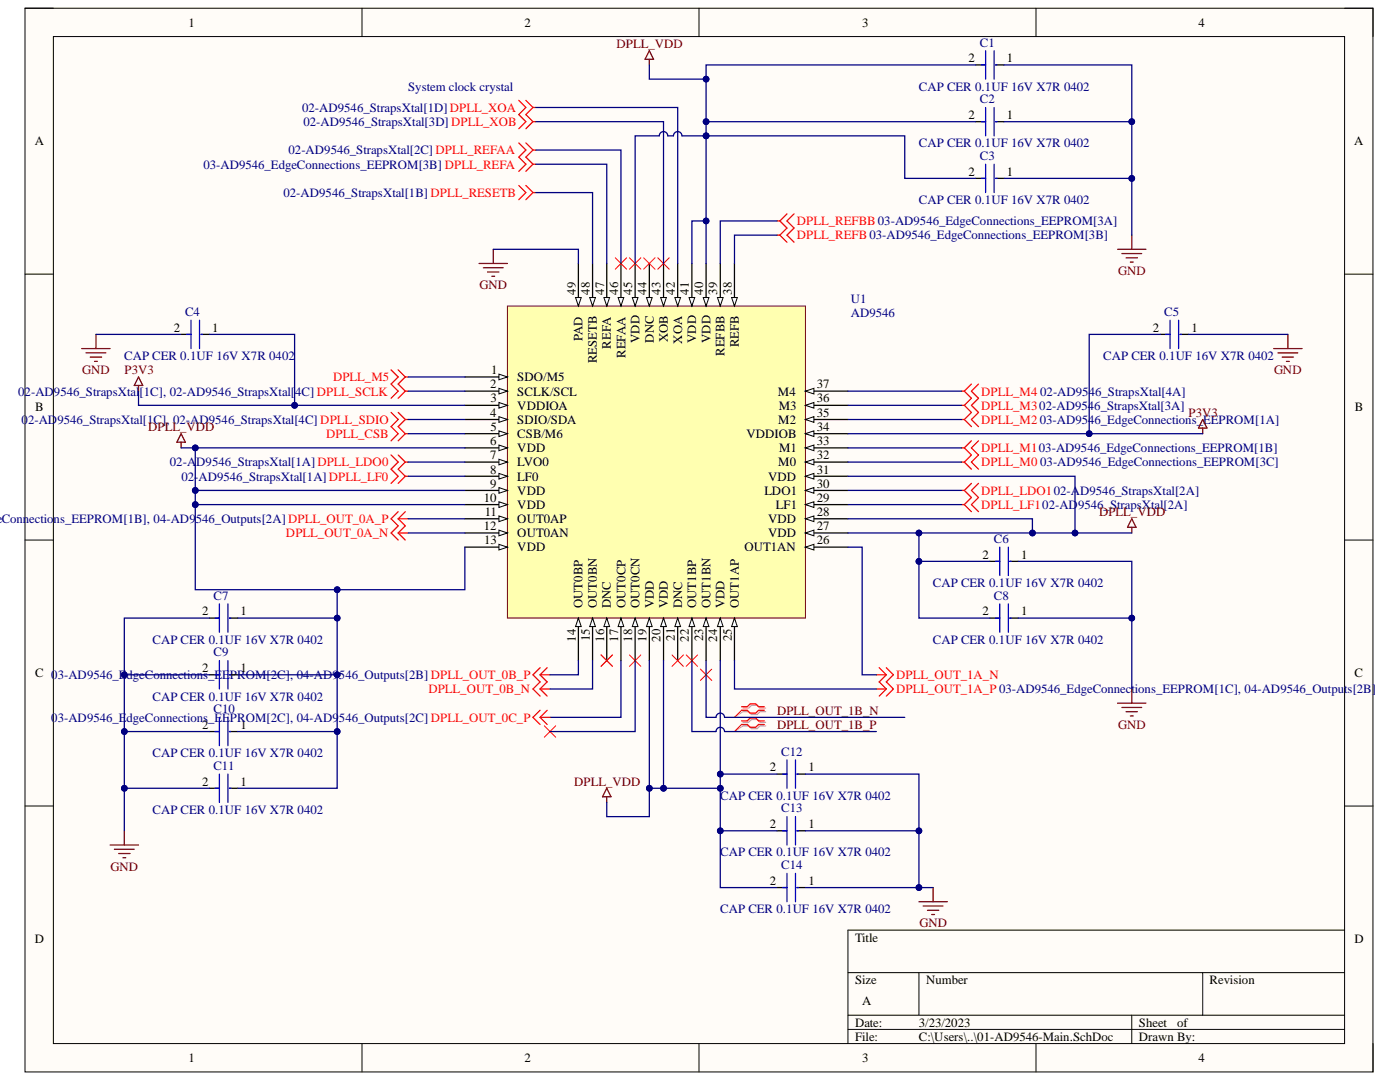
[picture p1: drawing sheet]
<svg xmlns="http://www.w3.org/2000/svg" width="279mm" height="216mm" viewBox="0 0 279 216" stroke-linecap="round" stroke-linejoin="round" font-family="sans-serif">
<defs><g id="words">
<g font-size="2.5">
<text x="37.6" y="5.3">1</text>
<text x="104.7" y="5.3">2</text>
<text x="172.1" y="5.3">3</text>
<text x="239.2" y="5.3">4</text>
<text x="193.3" y="12.4">2</text>
<text x="200.9" y="12.4">1</text>
<text x="193.3" y="23.8">2</text>
<text x="200.9" y="23.8">1</text>
<text x="6.9" y="29">A</text>
<text x="270.2" y="29">A</text>
<text x="193.3" y="35.1">2</text>
<text x="200.9" y="35.1">1</text>
<text x="114.9" y="58.8" transform="rotate(-90 114.9 58.8)">49</text>
<text x="117.7" y="58.8" transform="rotate(-90 117.7 58.8)">48</text>
<text x="120.6" y="58.8" transform="rotate(-90 120.6 58.8)">47</text>
<text x="123.4" y="58.8" transform="rotate(-90 123.4 58.8)">46</text>
<text x="126.2" y="58.8" transform="rotate(-90 126.2 58.8)">45</text>
<text x="129" y="58.8" transform="rotate(-90 129 58.8)">44</text>
<text x="131.8" y="58.8" transform="rotate(-90 131.8 58.8)">43</text>
<text x="134.7" y="58.8" transform="rotate(-90 134.7 58.8)">42</text>
<text x="137.5" y="58.8" transform="rotate(-90 137.5 58.8)">41</text>
<text x="140.4" y="58.8" transform="rotate(-90 140.4 58.8)">40</text>
<text x="143.2" y="58.8" transform="rotate(-90 143.2 58.8)">39</text>
<text x="146" y="58.8" transform="rotate(-90 146 58.8)">38</text>
<text x="34.7" y="66.2">2</text>
<text x="42.4" y="66.2">1</text>
<text x="116.3" y="68" transform="rotate(-90 116.3 68)">PAD</text>
<text x="121.9" y="69.6" transform="rotate(-90 121.9 69.6)">REFA</text>
<text x="124.8" y="71.4" transform="rotate(-90 124.8 71.4)">REFAA</text>
<text x="127.6" y="68.5" transform="rotate(-90 127.6 68.5)">VDD</text>
<text x="130.5" y="68.4" transform="rotate(-90 130.5 68.4)">DNC</text>
<text x="133.3" y="68.3" transform="rotate(-90 133.3 68.3)">XOB</text>
<text x="136.1" y="68.5" transform="rotate(-90 136.1 68.5)">XOA</text>
<text x="138.9" y="68.5" transform="rotate(-90 138.9 68.5)">VDD</text>
<text x="141.8" y="68.5" transform="rotate(-90 141.8 68.5)">VDD</text>
<text x="144.6" y="71" transform="rotate(-90 144.6 71)">REFBB</text>
<text x="147.5" y="69.3" transform="rotate(-90 147.5 69.3)">REFB</text>
<text x="230.1" y="66.2">2</text>
<text x="237.8" y="66.2">1</text>
<text x="97.8" y="77.5">2</text>
<text x="98" y="74.6">1</text>
<text x="103.2" y="76.1">SDO/M5</text>
<text x="119.1" y="72.4" transform="rotate(-90 119.1 72.4)">RESETB</text>
<text x="163" y="77.5">37</text>
<text x="7" y="82.1">B</text>
<text x="97.8" y="83.2">4</text>
<text x="97.9" y="80.3">3</text>
<text x="103.2" y="78.9">SCLK/SCL</text>
<text x="103.2" y="81.7">VDDIOA</text>
<text x="155.2" y="78.9">M4</text>
<text x="155.4" y="81.7">M3</text>
<text x="163" y="83.2">35</text>
<text x="163" y="80.3">36</text>
<text x="270.4" y="82.1">B</text>
<text x="97.8" y="88.8">6</text>
<text x="97.9" y="86">5</text>
<text x="103.2" y="84.6">SDIO/SDA</text>
<text x="103.2" y="87.4">CSB/M6</text>
<text x="149" y="87.4">VDDIOB</text>
<text x="155.3" y="84.6">M2</text>
<text x="163" y="88.8">33</text>
<text x="163" y="86">34</text>
<text x="97.8" y="91.6">7</text>
<text x="97.8" y="94.5">8</text>
<text x="103.2" y="90.3">VDD</text>
<text x="103.2" y="93">LVO0</text>
<text x="103.2" y="95.9">LF0</text>
<text x="153.3" y="95.9">VDD</text>
<text x="155.3" y="93">M0</text>
<text x="155.5" y="90.3">M1</text>
<text x="163" y="94.5">31</text>
<text x="163" y="91.6">32</text>
<text x="96.6" y="100.1">10</text>
<text x="97.8" y="97.3">9</text>
<text x="103.2" y="98.7">VDD</text>
<text x="103.2" y="101.6">VDD</text>
<text x="152.5" y="98.7">LDO1</text>
<text x="154.8" y="101.6">LF1</text>
<text x="163" y="100.1">29</text>
<text x="163" y="97.3">30</text>
<text x="96.6" y="105.8">12</text>
<text x="96.7" y="102.9">11</text>
<text x="103.2" y="104.4">OUT0AP</text>
<text x="103.2" y="107.2">OUT0AN</text>
<text x="153.3" y="107.2">VDD</text>
<text x="153.3" y="104.4">VDD</text>
<text x="163" y="105.8">27</text>
<text x="163" y="102.9">28</text>
<text x="96.6" y="108.6">13</text>
<text x="103.2" y="110">VDD</text>
<text x="148.6" y="110">OUT1AN</text>
<text x="163" y="108.6">26</text>
<text x="196.1" y="111.5">2</text>
<text x="203.8" y="111.5">1</text>
<text x="40.3" y="122.8">2</text>
<text x="48" y="122.8">1</text>
<text x="116.3" y="121.4" transform="rotate(-90 116.3 121.4)">OUT0BP</text>
<text x="119.1" y="121.4" transform="rotate(-90 119.1 121.4)">OUT0BN</text>
<text x="121.9" y="121.4" transform="rotate(-90 121.9 121.4)">DNC</text>
<text x="124.8" y="121.4" transform="rotate(-90 124.8 121.4)">OUT0CP</text>
<text x="127.6" y="121.4" transform="rotate(-90 127.6 121.4)">OUT0CN</text>
<text x="130.5" y="121.4" transform="rotate(-90 130.5 121.4)">VDD</text>
<text x="133.3" y="121.4" transform="rotate(-90 133.3 121.4)">VDD</text>
<text x="136.1" y="121.4" transform="rotate(-90 136.1 121.4)">DNC</text>
<text x="138.9" y="121.4" transform="rotate(-90 138.9 121.4)">OUT1BP</text>
<text x="141.8" y="121.4" transform="rotate(-90 141.8 121.4)">OUT1BN</text>
<text x="144.6" y="121.4" transform="rotate(-90 144.6 121.4)">VDD</text>
<text x="147.5" y="121.4" transform="rotate(-90 147.5 121.4)">OUT1AP</text>
<text x="196.1" y="122.8">2</text>
<text x="203.8" y="122.8">1</text>
<text x="114.9" y="128" transform="rotate(-90 114.9 128)">14</text>
<text x="117.7" y="128" transform="rotate(-90 117.7 128)">15</text>
<text x="120.6" y="128" transform="rotate(-90 120.6 128)">16</text>
<text x="123.4" y="128" transform="rotate(-90 123.4 128)">17</text>
<text x="126.2" y="128" transform="rotate(-90 126.2 128)">18</text>
<text x="129" y="128" transform="rotate(-90 129 128)">19</text>
<text x="131.8" y="128" transform="rotate(-90 131.8 128)">20</text>
<text x="134.7" y="127.9" transform="rotate(-90 134.7 127.9)">21</text>
<text x="137.5" y="128" transform="rotate(-90 137.5 128)">22</text>
<text x="140.4" y="128" transform="rotate(-90 140.4 128)">23</text>
<text x="143.2" y="128" transform="rotate(-90 143.2 128)">24</text>
<text x="146" y="128" transform="rotate(-90 146 128)">25</text>
<text x="7" y="135.1">C 03-AD9546_E</text>
<text x="40.3" y="134.1">2</text>
<text x="48" y="134.1">1</text>
<text x="270.3" y="135.1">C</text>
<text x="40.3" y="145.4">2</text>
<text x="48" y="145.4">1</text>
<text x="153.6" y="153.9">2</text>
<text x="161.3" y="153.9">1</text>
<text x="40.3" y="156.8">2</text>
<text x="48" y="156.8">1</text>
<text x="153.6" y="165.2">2</text>
<text x="161.3" y="165.2">1</text>
<text x="153.6" y="176.5">2</text>
<text x="161.3" y="176.5">1</text>
<text x="6.9" y="188.2">D</text>
<text x="170.6" y="187.9">Title</text>
<text x="270.3" y="188.2">D</text>
<text x="170.6" y="196.3">Size</text>
<text x="184.8" y="196.3">Number</text>
<text x="241.4" y="196.3">Revision</text>
<text x="172.1" y="200.6">A</text>
<text x="170.6" y="204.9">Date:</text>
<text x="170.6" y="207.6">File:</text>
<text x="183.4" y="204.9">3/23/2023</text>
<text x="183.4" y="207.6">C:\Users\..\01-AD9546-Main.SchDoc</text>
<text x="227.3" y="204.9">Sheet</text>
<text x="227.3" y="207.6">Drawn By:</text>
<text x="234.9" y="204.9">of</text>
<text x="37.6" y="212">1</text>
<text x="104.7" y="212">2</text>
<text x="172.1" y="212">3</text>
<text x="239.2" y="212">4</text>
</g>
<g font-size="2.5" fill="#800000">
<text x="123" y="9.6">DPLL_VDD</text>
<text x="95.7" y="57.6">GND</text>
<text x="223.1" y="54.9">GND</text>
<text x="16.4" y="74.6">GND</text>
<text x="24.9" y="74.6">P3V3</text>
<text x="254.3" y="74.6">GND</text>
<text x="237.2" y="83.2">P3V3</text>
<text x="29.6" y="86">DPLL_VDD</text>
<text x="219.3" y="102.9">DPLL_VDD</text>
<text x="155.1" y="142.6">DPLL_OUT_1B_N</text>
<text x="155.1" y="145.4">DPLL_OUT_1B_P</text>
<text x="223.1" y="145.4">GND</text>
<text x="114.6" y="156.8">DPLL_VDD</text>
<text x="22.1" y="173.8">GND</text>
<text x="183.5" y="185">GND</text>
</g>
<g font-size="2.5" fill="#000080">
<text x="195.6" y="9.3">C1</text>
<text x="60.3" y="22.3">02-AD9546_StrapsXtal[1D] DPLL_XOA</text>
<text x="81.4" y="18.1">System clock crystal</text>
<text x="183.4" y="18.1">CAP CER 0.1UF 16V X7R 0402</text>
<text x="195.6" y="20.6">C2</text>
<text x="60.5" y="25.1">02-AD9546_StrapsXtal[3D] DPLL_XOB</text>
<text x="183.4" y="29.4">CAP CER 0.1UF 16V X7R 0402</text>
<text x="40.6" y="33.6">03-AD9546_EdgeConnections_EEPROM[3B] DPLL_REFA</text>
<text x="57.6" y="30.8">02-AD9546_StrapsXtal[2C] DPLL_REFAA</text>
<text x="195.6" y="32">C3</text>
<text x="56.6" y="39.3">02-AD9546_StrapsXtal[1B] DPLL_RESETB</text>
<text x="183.4" y="40.7">CAP CER 0.1UF 16V X7R 0402</text>
<text x="37" y="63">C4</text>
<text x="169.8" y="60.5">U1</text>
<text x="169.8" y="63.3">AD9546</text>
<text x="232.4" y="63">C5</text>
<text x="24.8" y="71.8">CAP CER 0.1UF 16V X7R 0402</text>
<text x="220.2" y="71.8">CAP CER 0.1UF 16V X7R 0402</text>
<text x="3.6" y="78.9">02-AD</text>
<text x="10.8" y="78.9">9546_StrapsXtal</text>
<text x="27.8" y="78.9">[1C], 02-AD9546_StrapsXtal[4C] DPLL_SCLK</text>
<text x="207.6" y="78.9">02-AD9546_StrapsXtal[4A]</text>
<text x="4.3" y="84.6">02-AD9546_StrapsXtal[1C], 02-AD9546_StrapsXtal[4C] DPLL_SDIO</text>
<text x="207.5" y="84.6">03-AD9546_EdgeConnections_EEPROM[1A]</text>
<text x="33.9" y="93">02-A</text>
<text x="36.2" y="95.9">02-AD9546_StrapsXtal[1A]DPLL_LF0</text>
<text x="39.2" y="93">D9546_StrapsXtal[1A]DPLL_LDO0</text>
<text x="207.6" y="93">03-AD9546_EdgeConnections_EEPROM[3C]</text>
<text x="215.1" y="101.6">9546_StrapsXtal[2A]</text>
<text x="-.8" y="104.4">eConnections_EEPROM[1B], 04-AD9546_Outputs[2A] DPLL_OUT_0A_P</text>
<text x="198.4" y="108.3">C6</text>
<text x="42.6" y="119.7">C7</text>
<text x="186.2" y="117.1">CAP CER 0.1UF 16V X7R 0402</text>
<text x="198.4" y="119.7">C8</text>
<text x="30.4" y="128.5">CAP CER 0.1UF 16V X7R 0402</text>
<text x="42.6" y="131">C9</text>
<text x="186.2" y="128.5">CAP CER 0.1UF 16V X7R 0402</text>
<text x="25.3" y="135.5">dgeConnections_E</text>
<text x="44.4" y="135.5">E</text>
<text x="45.9" y="135.5">PROM[2C], 04-AD9546_Outputs[2B] DPLL_OUT_0B_P</text>
<text x="30.4" y="139.8">CAP CER 0.1UF 16V X7R 0402</text>
<text x="42.6" y="142.3">C10</text>
<text x="226.5" y="138.3">ions_EEPROM[1C], 04-AD9546_Output</text>
<text x="268.9" y="138.3">s[2B]</text>
<text x="10.2" y="144">03-AD9546_E</text>
<text x="25.3" y="144">dgeConnections_E</text>
<text x="44.4" y="144">E</text>
<text x="45.9" y="144">PROM[2C], 04-AD9546_Outputs[2C] DPLL_OUT_0C_P</text>
<text x="30.4" y="151.1">CAP CER 0.1UF 16V X7R 0402</text>
<text x="42.6" y="153.6">C11</text>
<text x="155.9" y="150.8">C12</text>
<text x="143.7" y="159.6">CAP CER 0.1UF 16V X7R 0402</text>
<text x="30.4" y="162.4">CAP CER 0.1UF 16V X7R 0402</text>
<text x="155.9" y="162.1">C13</text>
<text x="143.7" y="170.9">CAP CER 0.1UF 16V X7R 0402</text>
<text x="155.9" y="173.4">C14</text>
<text x="143.7" y="182.2">CAP CER 0.1UF 16V X7R 0402</text>
</g>
<g font-size="2.5" fill="#f00">
<text x="159.1" y="45">DPLL_REFBB 03-AD9546_EdgeConnections_EEPROM[3A]</text>
<text x="159.1" y="47.8">DPLL_REFB 03-AD9546_EdgeConnections_EEPROM[3B]</text>
<text x="66.5" y="76.1">DPLL_M5</text>
<text x="195.8" y="81.7">DPLL_M302-AD9546_StrapsXtal[3A]</text>
<text x="195.8" y="78.9">DPLL_M4</text>
<text x="65.1" y="87.4">DPLL_CSB</text>
<text x="195.8" y="84.6">DPLL_M2</text>
<text x="195.8" y="93">DPLL_M0</text>
<text x="195.8" y="90.3">DPLL_M103-AD9546_EdgeConnections_EEPROM[1B]</text>
<text x="195.8" y="101.6">DPLL_LF102-AD</text>
<text x="195.8" y="98.7">DPLL_LDO102-AD9546_StrapsXtal[2A]</text>
<text x="57.1" y="107.2">DPLL_OUT_0A_N</text>
<text x="178.8" y="135.5">DPLL_OUT_1A_N</text>
<text x="85.5" y="138.3">DPLL_OUT_0B_N</text>
<text x="178.8" y="138.3">DPLL_OUT_1A_P 03-AD9546_EdgeConnect</text>
</g>
</g></defs>
<path d="M5 1.6h269v212.3h-269z" fill-rule="evenodd" fill="#fffcf8"/>
<path d="M5 1.6h269v212.3h-269z" fill="none" stroke="#000" stroke-width=".2"/>
<path d="M10.7 7.3h257.6v200.9h-257.6z" fill-rule="evenodd" fill="#fffcf8"/>
<g fill="none" stroke="#000" stroke-width=".2">
<path d="M5 1.6h5.7M10.7 7.3h257.6v200.9h-257.6zM72.2 1.6v5.7M139.5 1.6v5.7M206.8 1.6v5.7M268.3 1.6h5.7v5.7M5 54.7h5.7M268.3 54.7h5.7M5 107.8h5.7M268.3 107.8h5.7M5 160.8h5.7M268.3 160.8h5.7"/>
<path d="M169.2 194.1h99.1M183.4 194.1v8.5M240 194.1v8.5M268.3 185.6h-99.1v22.6M72.2 208.2v5.7M139.5 208.2v5.7M169.2 202.6h99.1M169.2 205.4h99.1M206.8 208.2v5.7M225.9 202.6v5.6M274 208.2v5.7"/>
</g>
<g fill="none" stroke="#f00" stroke-width=".25">
<path d="M78.1 73.8l1.4 1.4-1.4 1.4 1.4 1.4-1.4 1.5M79.5 73.8l1.4 1.4M80.9 75.2l-1.4 1.4 1.4 1.4M80.9 75.2h.5M80.9 78l-1.4 1.5M80.9 78h.5M78.1 82.3l1.4 1.4-1.4 1.4 1.4 1.4-1.4 1.5M78.1 90.8l1.4 1.4-1.4 1.4 1.4 1.4-1.4 1.4M79.5 82.3l1.4 1.4M79.5 90.8l1.4 1.4M80.9 83.7l-1.4 1.4 1.4 1.4M80.9 83.7h.5"/>
<path d="M80.9 86.5l-1.4 1.5M80.9 86.5h.5M80.9 92.2l-1.4 1.4 1.4 1.4M80.9 92.2h.5M80.9 95l-1.4 1.4M80.9 95h.5M79.5 103.5l1.4 1.4-1.4 1.4M79.5 102.1l-1.4 1.4 1.4 1.4-1.4 1.4 1.4 1.5M79.5 103.5h1.9M79.5 106.3l1.4 1.5M79.5 106.3h1.9M80.9 102.1l-1.4 1.4"/>
<path d="M107.8 134.6l1.4 1.5-1.4 1.4M107.8 133.2l-1.4 1.4 1.4 1.5-1.4 1.4 1.4 1.4M107.8 134.6h2M107.8 137.5l1.4 1.4M107.8 137.5h2M109.2 133.2l-1.4 1.4"/>
</g>
<path d="M101.3 61.1h59.4v62.2h-59.4z" fill-rule="evenodd" fill="#ffffb0"/>
<path d="M101.3 61.1h59.4v62.2h-59.4z" fill="none" stroke="#800000" stroke-width=".2"/>
<path d="M92.8 75.2h8.5" fill="none" stroke="#000" stroke-width=".25"/>
<path d="M99.6 74.7l1.7 .5-1.7 .6z" fill="#f8fcff"/>
<path d="M99.6 74.7l1.7 .5-1.7 .6z" fill="none" stroke="#000" stroke-width=".2"/>
<path d="M92.8 78h8.5" fill="none" stroke="#000" stroke-width=".25"/>
<path d="M99.6 77.5l1.7 .5-1.7 .6z" fill="#f8fcff"/>
<path d="M99.6 77.5l1.7 .5-1.7 .6z" fill="none" stroke="#000" stroke-width=".2"/>
<path d="M92.8 80.9h8.5" fill="none" stroke="#000" stroke-width=".25"/>
<path d="M99.6 80.3l1.7 .6-1.7 .5z" fill="#f8fcff"/>
<path d="M99.6 80.3l1.7 .6-1.7 .5z" fill="none" stroke="#000" stroke-width=".2"/>
<path d="M92.8 83.7h8.5" fill="none" stroke="#000" stroke-width=".25"/>
<path d="M99.6 83.1l1.7 .6-1.7 .6z" fill="#f8fcff"/>
<path d="M99.6 83.1l1.7 .6-1.7 .6z" fill="none" stroke="#000" stroke-width=".2"/>
<path d="M92.8 86.5h8.5" fill="none" stroke="#000" stroke-width=".25"/>
<path d="M99.6 86l1.7 .5-1.7 .6z" fill="#f8fcff"/>
<path d="M99.6 86l1.7 .5-1.7 .6z" fill="none" stroke="#000" stroke-width=".2"/>
<path d="M92.8 89.4h8.5" fill="none" stroke="#000" stroke-width=".25"/>
<path d="M99.6 88.8l1.7 .6-1.7 .5z" fill="#f8fcff"/>
<path d="M99.6 88.8l1.7 .6-1.7 .5z" fill="none" stroke="#000" stroke-width=".2"/>
<path d="M92.8 92.2h8.5" fill="none" stroke="#000" stroke-width=".25"/>
<path d="M99.6 91.6l1.7 .6-1.7 .6z" fill="#f8fcff"/>
<path d="M99.6 91.6l1.7 .6-1.7 .6z" fill="none" stroke="#000" stroke-width=".2"/>
<path d="M92.8 95h8.5" fill="none" stroke="#000" stroke-width=".25"/>
<path d="M99.6 94.5l1.7 .5-1.7 .6z" fill="#f8fcff"/>
<path d="M99.6 94.5l1.7 .5-1.7 .6z" fill="none" stroke="#000" stroke-width=".2"/>
<path d="M92.8 97.9h8.5" fill="none" stroke="#000" stroke-width=".25"/>
<path d="M99.6 97.3l1.7 .6-1.7 .5z" fill="#f8fcff"/>
<path d="M99.6 97.3l1.7 .6-1.7 .5z" fill="none" stroke="#000" stroke-width=".2"/>
<path d="M92.8 100.7h8.5" fill="none" stroke="#000" stroke-width=".25"/>
<path d="M99.6 100.1l1.7 .6-1.7 .6z" fill="#f8fcff"/>
<path d="M99.6 100.1l1.7 .6-1.7 .6z" fill="none" stroke="#000" stroke-width=".2"/>
<path d="M92.8 103.5h8.5" fill="none" stroke="#000" stroke-width=".25"/>
<path d="M99.6 103l1.7 .5-1.7 .6z" fill="#f8fcff"/>
<path d="M99.6 103l1.7 .5-1.7 .6z" fill="none" stroke="#000" stroke-width=".2"/>
<path d="M92.8 106.3h8.5" fill="none" stroke="#000" stroke-width=".25"/>
<path d="M99.6 105.8l1.7 .5-1.7 .6z" fill="#f8fcff"/>
<path d="M99.6 105.8l1.7 .5-1.7 .6z" fill="none" stroke="#000" stroke-width=".2"/>
<path d="M92.8 109.2h8.5" fill="none" stroke="#000" stroke-width=".25"/>
<path d="M99.6 108.6l1.7 .6-1.7 .5z" fill="#f8fcff"/>
<path d="M99.6 108.6l1.7 .6-1.7 .5z" fill="none" stroke="#000" stroke-width=".2"/>
<path d="M115.4 123.3v8.5" fill="none" stroke="#000" stroke-width=".25"/>
<path d="M115.4 123.3l.6 1.7h-1.1z" fill="#f8fcff"/>
<path d="M115.4 123.3l.6 1.7h-1.1z" fill="none" stroke="#000" stroke-width=".2"/>
<path d="M118.3 123.3v8.5" fill="none" stroke="#000" stroke-width=".25"/>
<path d="M118.3 123.3l.5 1.7h-1.1z" fill="#f8fcff"/>
<path d="M118.3 123.3l.5 1.7h-1.1z" fill="none" stroke="#000" stroke-width=".2"/>
<path d="M121.1 123.3v8.5" fill="none" stroke="#000" stroke-width=".25"/>
<path d="M121.1 123.3l.6 1.7h-1.2z" fill="#f8fcff"/>
<path d="M121.1 123.3l.6 1.7h-1.2z" fill="none" stroke="#000" stroke-width=".2"/>
<path d="M123.9 123.3v8.5" fill="none" stroke="#000" stroke-width=".25"/>
<path d="M123.9 123.3l.6 1.7h-1.1z" fill="#f8fcff"/>
<path d="M123.9 123.3l.6 1.7h-1.1z" fill="none" stroke="#000" stroke-width=".2"/>
<path d="M126.8 123.3v8.5" fill="none" stroke="#000" stroke-width=".25"/>
<path d="M126.8 123.3l.5 1.7h-1.1z" fill="#f8fcff"/>
<path d="M126.8 123.3l.5 1.7h-1.1z" fill="none" stroke="#000" stroke-width=".2"/>
<path d="M129.6 123.3v8.5" fill="none" stroke="#000" stroke-width=".25"/>
<path d="M129.6 123.3l.6 1.7h-1.2z" fill="#f8fcff"/>
<path d="M129.6 123.3l.6 1.7h-1.2z" fill="none" stroke="#000" stroke-width=".2"/>
<path d="M132.4 123.3v8.5" fill="none" stroke="#000" stroke-width=".25"/>
<path d="M132.4 123.3l.6 1.7h-1.1z" fill="#f8fcff"/>
<path d="M132.4 123.3l.6 1.7h-1.1z" fill="none" stroke="#000" stroke-width=".2"/>
<path d="M135.2 123.3v8.5" fill="none" stroke="#000" stroke-width=".25"/>
<path d="M135.2 123.3l.6 1.7h-1.1z" fill="#f8fcff"/>
<path d="M135.2 123.3l.6 1.7h-1.1z" fill="none" stroke="#000" stroke-width=".2"/>
<path d="M138.1 123.3v8.5" fill="none" stroke="#000" stroke-width=".25"/>
<path d="M138.1 123.3l.5 1.7h-1.1z" fill="#f8fcff"/>
<path d="M138.1 123.3l.5 1.7h-1.1z" fill="none" stroke="#000" stroke-width=".2"/>
<path d="M140.9 123.3v8.5" fill="none" stroke="#000" stroke-width=".25"/>
<path d="M140.9 123.3l.6 1.7h-1.2z" fill="#f8fcff"/>
<path d="M140.9 123.3l.6 1.7h-1.2z" fill="none" stroke="#000" stroke-width=".2"/>
<path d="M143.7 123.3v8.5" fill="none" stroke="#000" stroke-width=".25"/>
<path d="M143.7 123.3l.6 1.7h-1.1z" fill="#f8fcff"/>
<path d="M143.7 123.3l.6 1.7h-1.1z" fill="none" stroke="#000" stroke-width=".2"/>
<path d="M146.6 123.3v8.5" fill="none" stroke="#000" stroke-width=".25"/>
<path d="M146.6 123.3l.5 1.7h-1.1z" fill="#f8fcff"/>
<path d="M146.6 123.3l.5 1.7h-1.1z" fill="none" stroke="#000" stroke-width=".2"/>
<path d="M160.7 109.2h8.5" fill="none" stroke="#000" stroke-width=".25"/>
<path d="M160.7 109.2l1.7-.6v1.1z" fill="#f8fcff"/>
<path d="M160.7 109.2l1.7-.6v1.1z" fill="none" stroke="#000" stroke-width=".2"/>
<path d="M160.7 106.3h8.5" fill="none" stroke="#000" stroke-width=".25"/>
<path d="M160.7 106.3l1.7-.5v1.1z" fill="#f8fcff"/>
<path d="M160.7 106.3l1.7-.5v1.1z" fill="none" stroke="#000" stroke-width=".2"/>
<path d="M160.7 103.5h8.5" fill="none" stroke="#000" stroke-width=".25"/>
<path d="M160.7 103.5l1.7-.5v1.1z" fill="#f8fcff"/>
<path d="M160.7 103.5l1.7-.5v1.1z" fill="none" stroke="#000" stroke-width=".2"/>
<path d="M160.7 100.7h8.5" fill="none" stroke="#000" stroke-width=".25"/>
<path d="M160.7 100.7l1.7-.6v1.2z" fill="#f8fcff"/>
<path d="M160.7 100.7l1.7-.6v1.2z" fill="none" stroke="#000" stroke-width=".2"/>
<path d="M160.7 97.9h8.5" fill="none" stroke="#000" stroke-width=".25"/>
<path d="M160.7 97.9l1.7-.6v1.1z" fill="#f8fcff"/>
<path d="M160.7 97.9l1.7-.6v1.1z" fill="none" stroke="#000" stroke-width=".2"/>
<path d="M160.7 95h8.5" fill="none" stroke="#000" stroke-width=".25"/>
<path d="M160.7 95l1.7-.5v1.1z" fill="#f8fcff"/>
<path d="M160.7 95l1.7-.5v1.1z" fill="none" stroke="#000" stroke-width=".2"/>
<path d="M160.7 92.2h8.5" fill="none" stroke="#000" stroke-width=".25"/>
<path d="M160.7 92.2l1.7-.6v1.2z" fill="#f8fcff"/>
<path d="M160.7 92.2l1.7-.6v1.2z" fill="none" stroke="#000" stroke-width=".2"/>
<path d="M160.7 89.4h8.5" fill="none" stroke="#000" stroke-width=".25"/>
<path d="M160.7 89.4l1.7-.6v1.1z" fill="#f8fcff"/>
<path d="M160.7 89.4l1.7-.6v1.1z" fill="none" stroke="#000" stroke-width=".2"/>
<path d="M160.7 86.5h8.5" fill="none" stroke="#000" stroke-width=".25"/>
<path d="M160.7 86.5l1.7-.5v1.1z" fill="#f8fcff"/>
<path d="M160.7 86.5l1.7-.5v1.1z" fill="none" stroke="#000" stroke-width=".2"/>
<path d="M160.7 83.7h8.5" fill="none" stroke="#000" stroke-width=".25"/>
<path d="M160.7 83.7l1.7-.6v1.2z" fill="#f8fcff"/>
<path d="M160.7 83.7l1.7-.6v1.2z" fill="none" stroke="#000" stroke-width=".2"/>
<path d="M160.7 80.9h8.5" fill="none" stroke="#000" stroke-width=".25"/>
<path d="M160.7 80.9l1.7-.6v1.1z" fill="#f8fcff"/>
<path d="M160.7 80.9l1.7-.6v1.1z" fill="none" stroke="#000" stroke-width=".2"/>
<path d="M160.7 78h8.5" fill="none" stroke="#000" stroke-width=".25"/>
<path d="M160.7 78l1.7-.5v1.1z" fill="#f8fcff"/>
<path d="M160.7 78l1.7-.5v1.1z" fill="none" stroke="#000" stroke-width=".2"/>
<path d="M146.6 52.6v8.5" fill="none" stroke="#000" stroke-width=".25"/>
<path d="M146 59.4h1.1l-.5 1.7z" fill="#f8fcff"/>
<path d="M146 59.4h1.1l-.5 1.7z" fill="none" stroke="#000" stroke-width=".2"/>
<path d="M143.7 52.6v8.5" fill="none" stroke="#000" stroke-width=".25"/>
<path d="M143.2 59.4h1.1l-.6 1.7z" fill="#f8fcff"/>
<path d="M143.2 59.4h1.1l-.6 1.7z" fill="none" stroke="#000" stroke-width=".2"/>
<path d="M140.9 52.6v8.5" fill="none" stroke="#000" stroke-width=".25"/>
<path d="M140.3 59.4h1.2l-.6 1.7z" fill="#f8fcff"/>
<path d="M140.3 59.4h1.2l-.6 1.7z" fill="none" stroke="#000" stroke-width=".2"/>
<path d="M138.1 52.6v8.5" fill="none" stroke="#000" stroke-width=".25"/>
<path d="M137.5 59.4h1.1l-.5 1.7z" fill="#f8fcff"/>
<path d="M137.5 59.4h1.1l-.5 1.7z" fill="none" stroke="#000" stroke-width=".2"/>
<path d="M135.2 52.6v8.5" fill="none" stroke="#000" stroke-width=".25"/>
<path d="M134.7 59.4h1.1l-.6 1.7z" fill="#f8fcff"/>
<path d="M134.7 59.4h1.1l-.6 1.7z" fill="none" stroke="#000" stroke-width=".2"/>
<path d="M132.4 52.6v8.5" fill="none" stroke="#000" stroke-width=".25"/>
<path d="M131.9 59.4h1.1l-.6 1.7z" fill="#f8fcff"/>
<path d="M131.9 59.4h1.1l-.6 1.7z" fill="none" stroke="#000" stroke-width=".2"/>
<path d="M129.6 52.6v8.5" fill="none" stroke="#000" stroke-width=".25"/>
<path d="M129 59.4h1.2l-.6 1.7z" fill="#f8fcff"/>
<path d="M129 59.4h1.2l-.6 1.7z" fill="none" stroke="#000" stroke-width=".2"/>
<path d="M126.8 52.6v8.5" fill="none" stroke="#000" stroke-width=".25"/>
<path d="M126.2 59.4h1.1l-.5 1.7z" fill="#f8fcff"/>
<path d="M126.2 59.4h1.1l-.5 1.7z" fill="none" stroke="#000" stroke-width=".2"/>
<path d="M123.9 52.6v8.5" fill="none" stroke="#000" stroke-width=".25"/>
<path d="M123.4 59.4h1.1l-.6 1.7z" fill="#f8fcff"/>
<path d="M123.4 59.4h1.1l-.6 1.7z" fill="none" stroke="#000" stroke-width=".2"/>
<path d="M121.1 52.6v8.5" fill="none" stroke="#000" stroke-width=".25"/>
<path d="M120.5 59.4h1.2l-.6 1.7z" fill="#f8fcff"/>
<path d="M120.5 59.4h1.2l-.6 1.7z" fill="none" stroke="#000" stroke-width=".2"/>
<path d="M118.3 52.6v8.5" fill="none" stroke="#000" stroke-width=".25"/>
<path d="M117.7 59.4h1.1l-.5 1.7z" fill="#f8fcff"/>
<path d="M117.7 59.4h1.1l-.5 1.7z" fill="none" stroke="#000" stroke-width=".2"/>
<path d="M115.4 52.6v8.5" fill="none" stroke="#000" stroke-width=".25"/>
<path d="M114.9 59.4h1.1l-.6 1.7z" fill="#f8fcff"/>
<path d="M114.9 59.4h1.1l-.6 1.7z" fill="none" stroke="#000" stroke-width=".2"/>
<g fill="none" stroke="#f00" stroke-width=".25">
<path d="M103.5 37l1.5 1.4-1.5 1.4M103.5 28.5l1.5 1.4-1.5 1.5 1.5 1.4-1.5 1.4M103.5 20l1.5 1.4-1.5 1.5 1.5 1.4-1.5 1.4M105 37l1.4 1.4M105 28.5l1.4 1.4M105 20l1.4 1.4M106.4 38.4l-1.4 1.4M106.4 38.4h.5M106.4 32.8l-1.4 1.4M106.4 29.9l-1.4 1.5 1.4 1.4M106.4 32.8h.5M106.4 29.9h.5"/>
<path d="M106.4 24.3l-1.4 1.4M106.4 21.4l-1.4 1.5 1.4 1.4M106.4 24.3h.5M106.4 21.4h.5M155.1 44.1h.5M155.1 46.9h.5M155.6 44.1l1.5 1.4-1.5 1.4M155.6 46.9l1.5 1.4M157.1 42.7l-1.5 1.4M158.5 42.7l-1.4 1.4 1.4 1.4-1.4 1.4 1.4 1.4M191.9 78h.6M192.5 78l1.4 1.5-1.4 1.4"/>
<path d="M193.9 76.6l-1.4 1.4M195.3 76.6l-1.4 1.4 1.4 1.5-1.4 1.4 1.4 1.4-1.4 1.4 1.4 1.4M191.9 97.9h.6M191.9 92.2h.6M191.9 89.4h.6M191.9 83.7h.6M191.9 80.9h.6M192.5 97.9l1.4 1.4-1.4 1.4M192.5 92.2l1.4 1.4M192.5 89.4l1.4 1.4-1.4 1.4M192.5 83.7l1.4 1.4M192.5 80.9l1.4 1.4-1.4 1.4"/>
<path d="M193.9 96.5l-1.4 1.4M193.9 88l-1.4 1.4M195.3 96.5l-1.4 1.4 1.4 1.4-1.4 1.4 1.4 1.4M195.3 88l-1.4 1.4 1.4 1.4-1.4 1.4 1.4 1.4M191.9 100.7h.6M192.5 100.7l1.4 1.4M174.9 134.6h2M174.9 137.5h2M175.5 133.2l1.4 1.4M176.9 134.6l-1.4 1.5 1.4 1.4M176.9 133.2l1.4 1.4-1.4 1.5 1.4 1.4-1.4 1.4M176.9 137.5l-1.4 1.4"/>
<path d="M148 141h1.1l.6-.5h1.1l.6 .5h1.1M148 141.7h1.1l.6 .6h1.1l.6-.6h1.1M148 143.8h1.1l.6-.5h1.1l.6 .5h1.1M148 144.6h1.1l.6 .5h1.1l.6-.5h1.1"/>
</g>
<g fill="none" stroke="#800000" stroke-width=".25">
<path d="M129.6 10.1l.8 1.7h-1.7zM129.6 11.8v1.2M95.6 52.6h5.7M96.5 53.4h3.9M97.3 54.3h2.3M98.2 55.1h.5M98.4 49.7v2.9M223 49.7h5.7M223.9 50.6h3.9M224.7 51.5h2.3M225.6 52.3h.5M225.9 46.9v2.8"/>
<path d="M16.3 69.6h5.7M17.2 70.4h3.9M18 71.3h2.3M18.9 72.1h.5M19.2 66.7v2.9M27.6 75.2l.9 1.7h-1.7zM27.6 76.9v1.1M254.2 69.6h5.7M255 70.4h4M255.9 71.3h2.3M256.7 72.1h.6M257 66.7v2.9"/>
<path d="M36.1 86.5l.9 1.7h-1.7zM36.1 88.2v1.2M240 83.7l.9 1.7h-1.7zM240 85.4v1.1M225.9 103.5l.8 1.7h-1.7zM225.9 105.2v1.1M225.9 137.5v2.8M121.1 157.3l.8 1.7h-1.7zM121.1 159v1.1M223 140.3h5.7M223.9 141.2h3.9M224.7 142h2.3"/>
<path d="M225.6 142.9h.5M22 168.6h5.6M22.8 169.5h4M23.7 170.3h2.2M24.5 171.2h.6M24.8 165.8v2.8M183.4 179.9h5.7M186.2 177.1v2.8M184.2 180.8h4M185.1 181.6h2.3M185.9 182.5h.6"/>
</g>
<g fill="none" stroke="#000" stroke-width=".25">
<path d="M194.7 13h2M198.7 13h1.7M194.7 24.3h2M194.7 35.6h2M198.7 24.3h1.7M198.7 35.6h1.7M36.1 66.7h2M40.1 66.7h1.7M231.5 66.7h2M235.5 66.7h1.7M197.5 112h2M201.5 112h1.7"/>
<path d="M41.8 123.3h2M41.8 134.6h2M45.8 123.3h1.7M45.8 134.6h1.7M197.5 123.3h2M201.5 123.3h1.7M41.8 146h2M41.8 157.3h2M45.8 146h1.7M45.8 157.3h1.7M155.1 154.5h2M159 154.5h1.7"/>
<path d="M155.1 165.8h2M155.1 177.1h2M159 165.8h1.7M159 177.1h1.7"/>
</g>
<g fill="none" stroke="#00f" stroke-width=".25">
<path d="M195.9 13h.8M196.7 10.1v5.7M198.4 10.1v5.7M198.7 13h.3M195.9 24.3h.8M195.9 35.6h.8M196.7 21.5v5.6M196.7 32.8v5.6M198.4 21.5v5.6M198.4 32.8v5.6M198.7 24.3h.3M198.7 35.6h.3"/>
<path d="M37.3 66.7h.8M38.1 63.9v5.7M39.8 63.9v5.7M40.1 66.7h.3M232.7 66.7h.8M233.5 63.9v5.7M235.2 63.9v5.7M235.5 66.7h.3M198.7 112h.8M199.5 109.2v5.6M201.2 109.2v5.6M201.5 112h.3"/>
<path d="M42.9 123.3h.9M42.9 134.6h.9M43.8 120.5v5.7M43.8 131.8v5.7M45.5 120.5v5.7M45.5 131.8v5.7M45.8 123.3h.3M45.8 134.6h.3M198.7 123.3h.8M199.5 120.5v5.7M201.2 120.5v5.7M201.5 123.3h.3"/>
<path d="M42.9 146h.9M42.9 157.3h.9M43.8 143.1v5.7M43.8 154.5v5.6M45.5 143.1v5.7M45.5 154.5v5.6M45.8 146h.3M45.8 157.3h.3M156.2 154.5h.9M157.1 151.6v5.7M158.8 151.6v5.7M159 154.5h.3"/>
<path d="M156.2 165.8h.9M156.2 177.1h.9M157.1 162.9v5.7M157.1 174.3v5.6M158.8 162.9v5.7M158.8 174.3v5.6M159 165.8h.3M159 177.1h.3"/>
</g>
<g fill="none" stroke="#f00" stroke-width=".2">
<path d="M122.8 51.4l2.3 2.3M125.1 51.4l-2.3 2.3M125.6 51.4l2.3 2.3M127.9 51.4l-2.3 2.3M128.5 51.4l2.2 2.3M130.7 51.4l-2.2 2.3M131.3 51.4l2.3 2.3M133.6 51.4l-2.3 2.3M120 130.7l2.2 2.3M122.2 130.7l-2.2 2.3M125.6 130.7l2.3 2.3M127.9 130.7l-2.3 2.3"/>
<path d="M134.1 130.7l2.3 2.3M136.4 130.7l-2.3 2.3M137 130.7l2.2 2.3M139.2 130.7l-2.2 2.3M139.8 133.5l2.2 2.3M142 133.5l-2.2 2.3M108.6 144.8l2.3 2.3M110.9 144.8l-2.3 2.3M148 141.7l-1.4 1.4M148 144.6l-1.4 1.4"/>
</g>
<path d="M148.3 141.3h1.1l.6-.6h1.1l.6 .6h1.1M148.3 142h1.1l.6 .6h1.1l.6-.6h1.1M148.3 144.1h1.1l.6-.5h1.1l.6 .5h1.1M148.3 144.8h1.1l.6 .6h1.1l.6-.6h1.1" fill="none" stroke="#d0a19e" stroke-width=".25"/>
<path d="M148.3 142l-1.7 1.1M148.3 144.8l-1.7 1.2" fill="none" stroke="#d0a19e" stroke-width=".2"/>
<g fill="none" stroke="#000080" stroke-width=".25">
<path d="M106.9 38.4h11.4v14.2M106.9 32.8h14.2v19.8M106.9 29.9h17v22.7M106.9 24.3h25.5v28.3M106.9 21.4h28.3v31.2M98.4 49.7h17v2.9M81.4 78h11.4M81.4 75.2h11.4M169.2 78h22.7M36.1 89.4h56.7M81.4 95h11.4M81.4 92.2h11.4"/>
<path d="M81.4 86.5h11.4M81.4 83.7h11.4M169.2 92.2h22.7M169.2 83.7h22.7M169.2 80.9h22.7M169.2 89.4h22.7M169.2 97.9h22.7M81.4 106.3h11.4M81.4 103.5h11.4M169.2 109.2h2.9v25.4h2.8M169.2 100.7h22.7M123.9 131.8v11.3h-14.1"/>
<path d="M126.8 131.8v14.2h-17M146.6 131.8v5.7h28.3"/>
</g>
<circle cx="39" cy="89.4" r=".57" fill="#000080"/>
<circle cx="39" cy="89.4" r=".57" fill="none" stroke="#000080" stroke-width=".2"/>
<path d="M39 89.4v28.3h53.8v-8.5" fill="none" stroke="#000080" stroke-width=".25"/>
<circle cx="67.3" cy="117.7" r=".57" fill="#000080"/>
<circle cx="67.3" cy="117.7" r=".57" fill="none" stroke="#000080" stroke-width=".2"/>
<circle cx="39" cy="100.7" r=".57" fill="#000080"/>
<circle cx="39" cy="100.7" r=".57" fill="none" stroke="#000080" stroke-width=".2"/>
<circle cx="39" cy="97.9" r=".57" fill="#000080"/>
<circle cx="39" cy="97.9" r=".57" fill="none" stroke="#000080" stroke-width=".2"/>
<circle cx="39" cy="89.4" r=".57" fill="#000080"/>
<circle cx="39" cy="89.4" r=".57" fill="none" stroke="#000080" stroke-width=".2"/>
<path d="M39 100.7h53.8" fill="none" stroke="#000080" stroke-width=".25"/>
<circle cx="39" cy="100.7" r=".57" fill="#000080"/>
<circle cx="39" cy="100.7" r=".57" fill="none" stroke="#000080" stroke-width=".2"/>
<path d="M39 97.9h53.8" fill="none" stroke="#000080" stroke-width=".25"/>
<circle cx="39" cy="97.9" r=".57" fill="#000080"/>
<circle cx="39" cy="97.9" r=".57" fill="none" stroke="#000080" stroke-width=".2"/>
<path d="M132.4 131.8v25.5h-2.8" fill="none" stroke="#000080" stroke-width=".25"/>
<circle cx="132.4" cy="157.3" r=".57" fill="#000080"/>
<circle cx="132.4" cy="157.3" r=".57" fill="none" stroke="#000080" stroke-width=".2"/>
<circle cx="129.6" cy="157.3" r=".57" fill="#000080"/>
<circle cx="129.6" cy="157.3" r=".57" fill="none" stroke="#000080" stroke-width=".2"/>
<path d="M143.7 131.8v25.5h-11.3" fill="none" stroke="#000080" stroke-width=".25"/>
<circle cx="143.7" cy="154.5" r=".57" fill="#000080"/>
<circle cx="143.7" cy="154.5" r=".57" fill="none" stroke="#000080" stroke-width=".2"/>
<circle cx="143.7" cy="157.3" r=".57" fill="#000080"/>
<circle cx="143.7" cy="157.3" r=".57" fill="none" stroke="#000080" stroke-width=".2"/>
<circle cx="132.4" cy="157.3" r=".57" fill="#000080"/>
<circle cx="132.4" cy="157.3" r=".57" fill="none" stroke="#000080" stroke-width=".2"/>
<path d="M169.2 103.5h36.8v2.8" fill="none" stroke="#000080" stroke-width=".25"/>
<circle cx="206" cy="106.4" r=".56" fill="#000080"/>
<circle cx="206" cy="106.4" r=".56" fill="none" stroke="#000080" stroke-width=".2"/>
<path d="M169.2 95h45.3v11.3" fill="none" stroke="#000080" stroke-width=".25"/>
<circle cx="214.5" cy="106.4" r=".57" fill="#000080"/>
<circle cx="214.5" cy="106.4" r=".57" fill="none" stroke="#000080" stroke-width=".2"/>
<path d="M169.2 106.3h56.7" fill="none" stroke="#000080" stroke-width=".25"/>
<circle cx="183.4" cy="106.4" r=".57" fill="#000080"/>
<circle cx="183.4" cy="106.4" r=".57" fill="none" stroke="#000080" stroke-width=".2"/>
<circle cx="206" cy="106.4" r=".56" fill="#000080"/>
<circle cx="206" cy="106.4" r=".56" fill="none" stroke="#000080" stroke-width=".2"/>
<circle cx="214.5" cy="106.4" r=".57" fill="#000080"/>
<circle cx="214.5" cy="106.4" r=".57" fill="none" stroke="#000080" stroke-width=".2"/>
<path d="M67.3 117.7v5.6h-19.8" fill="none" stroke="#000080" stroke-width=".25"/>
<circle cx="67.3" cy="123.3" r=".57" fill="#000080"/>
<circle cx="67.3" cy="123.3" r=".57" fill="none" stroke="#000080" stroke-width=".2"/>
<circle cx="67.3" cy="117.7" r=".57" fill="#000080"/>
<circle cx="67.3" cy="117.7" r=".57" fill="none" stroke="#000080" stroke-width=".2"/>
<path d="M67.3 123.3v34h-19.8" fill="none" stroke="#000080" stroke-width=".25"/>
<circle cx="67.3" cy="123.3" r=".57" fill="#000080"/>
<circle cx="67.3" cy="123.3" r=".57" fill="none" stroke="#000080" stroke-width=".2"/>
<circle cx="67.3" cy="134.6" r=".57" fill="#000080"/>
<circle cx="67.3" cy="134.6" r=".57" fill="none" stroke="#000080" stroke-width=".2"/>
<circle cx="67.3" cy="146" r=".57" fill="#000080"/>
<circle cx="67.3" cy="146" r=".57" fill="none" stroke="#000080" stroke-width=".2"/>
<path d="M47.5 146h19.8" fill="none" stroke="#000080" stroke-width=".25"/>
<circle cx="67.3" cy="146" r=".57" fill="#000080"/>
<circle cx="67.3" cy="146" r=".57" fill="none" stroke="#000080" stroke-width=".2"/>
<path d="M47.5 134.6h19.8" fill="none" stroke="#000080" stroke-width=".25"/>
<circle cx="67.3" cy="134.6" r=".57" fill="#000080"/>
<circle cx="67.3" cy="134.6" r=".57" fill="none" stroke="#000080" stroke-width=".2"/>
<path d="M41.8 123.3h-17v42.5" fill="none" stroke="#000080" stroke-width=".25"/>
<circle cx="24.8" cy="157.3" r=".57" fill="#000080"/>
<circle cx="24.8" cy="157.3" r=".57" fill="none" stroke="#000080" stroke-width=".2"/>
<circle cx="24.8" cy="146" r=".57" fill="#000080"/>
<circle cx="24.8" cy="146" r=".57" fill="none" stroke="#000080" stroke-width=".2"/>
<circle cx="24.8" cy="134.6" r=".57" fill="#000080"/>
<circle cx="24.8" cy="134.6" r=".57" fill="none" stroke="#000080" stroke-width=".2"/>
<path d="M24.8 134.6h17" fill="none" stroke="#000080" stroke-width=".25"/>
<circle cx="24.8" cy="134.6" r=".57" fill="#000080"/>
<circle cx="24.8" cy="134.6" r=".57" fill="none" stroke="#000080" stroke-width=".2"/>
<path d="M24.8 146h17" fill="none" stroke="#000080" stroke-width=".25"/>
<circle cx="24.8" cy="146" r=".57" fill="#000080"/>
<circle cx="24.8" cy="146" r=".57" fill="none" stroke="#000080" stroke-width=".2"/>
<path d="M24.8 157.3h17" fill="none" stroke="#000080" stroke-width=".25"/>
<circle cx="24.8" cy="157.3" r=".57" fill="#000080"/>
<circle cx="24.8" cy="157.3" r=".57" fill="none" stroke="#000080" stroke-width=".2"/>
<path d="M143.7 154.5h11.4" fill="none" stroke="#000080" stroke-width=".25"/>
<circle cx="143.7" cy="154.5" r=".57" fill="#000080"/>
<circle cx="143.7" cy="154.5" r=".57" fill="none" stroke="#000080" stroke-width=".2"/>
<path d="M143.7 157.3v8.5h11.4" fill="none" stroke="#000080" stroke-width=".25"/>
<circle cx="143.7" cy="165.8" r=".57" fill="#000080"/>
<circle cx="143.7" cy="165.8" r=".57" fill="none" stroke="#000080" stroke-width=".2"/>
<circle cx="143.7" cy="157.3" r=".57" fill="#000080"/>
<circle cx="143.7" cy="157.3" r=".57" fill="none" stroke="#000080" stroke-width=".2"/>
<path d="M143.7 165.8v11.3h11.4" fill="none" stroke="#000080" stroke-width=".25"/>
<circle cx="143.7" cy="165.8" r=".57" fill="#000080"/>
<circle cx="143.7" cy="165.8" r=".57" fill="none" stroke="#000080" stroke-width=".2"/>
<path d="M160.7 177.1h25.5" fill="none" stroke="#000080" stroke-width=".25"/>
<circle cx="183.4" cy="177.1" r=".57" fill="#000080"/>
<circle cx="183.4" cy="177.1" r=".57" fill="none" stroke="#000080" stroke-width=".2"/>
<path d="M160.7 165.8h22.7v11.3" fill="none" stroke="#000080" stroke-width=".25"/>
<circle cx="183.4" cy="165.8" r=".57" fill="#000080"/>
<circle cx="183.4" cy="165.8" r=".57" fill="none" stroke="#000080" stroke-width=".2"/>
<circle cx="183.4" cy="177.1" r=".57" fill="#000080"/>
<circle cx="183.4" cy="177.1" r=".57" fill="none" stroke="#000080" stroke-width=".2"/>
<path d="M160.7 154.5h22.7v11.3" fill="none" stroke="#000080" stroke-width=".25"/>
<circle cx="183.4" cy="165.8" r=".57" fill="#000080"/>
<circle cx="183.4" cy="165.8" r=".57" fill="none" stroke="#000080" stroke-width=".2"/>
<path d="M183.4 106.3v5.7h14.1" fill="none" stroke="#000080" stroke-width=".25"/>
<circle cx="183.4" cy="112" r=".57" fill="#000080"/>
<circle cx="183.4" cy="112" r=".57" fill="none" stroke="#000080" stroke-width=".2"/>
<circle cx="183.4" cy="106.4" r=".57" fill="#000080"/>
<circle cx="183.4" cy="106.4" r=".57" fill="none" stroke="#000080" stroke-width=".2"/>
<path d="M183.4 112v11.3h14.1" fill="none" stroke="#000080" stroke-width=".25"/>
<circle cx="183.4" cy="112" r=".57" fill="#000080"/>
<circle cx="183.4" cy="112" r=".57" fill="none" stroke="#000080" stroke-width=".2"/>
<path d="M203.2 112h22.7v25.5" fill="none" stroke="#000080" stroke-width=".25"/>
<circle cx="225.9" cy="123.3" r=".57" fill="#000080"/>
<circle cx="225.9" cy="123.3" r=".57" fill="none" stroke="#000080" stroke-width=".2"/>
<path d="M203.2 123.3h22.7" fill="none" stroke="#000080" stroke-width=".25"/>
<circle cx="225.9" cy="123.3" r=".57" fill="#000080"/>
<circle cx="225.9" cy="123.3" r=".57" fill="none" stroke="#000080" stroke-width=".2"/>
<path d="M140.9 24.3h53.8" fill="none" stroke="#000080" stroke-width=".25"/>
<circle cx="140.9" cy="24.3" r=".57" fill="#000080"/>
<circle cx="140.9" cy="24.3" r=".57" fill="none" stroke="#000080" stroke-width=".2"/>
<path d="M140.9 27.1h39.7v8.5h14.1" fill="none" stroke="#000080" stroke-width=".25"/>
<circle cx="140.9" cy="27.1" r=".57" fill="#000080"/>
<circle cx="140.9" cy="27.1" r=".57" fill="none" stroke="#000080" stroke-width=".2"/>
<path d="M200.4 35.6h25.5v11.3" fill="none" stroke="#000080" stroke-width=".25"/>
<circle cx="225.9" cy="35.6" r=".57" fill="#000080"/>
<circle cx="225.9" cy="35.6" r=".57" fill="none" stroke="#000080" stroke-width=".2"/>
<path d="M200.4 13h25.5v22.6" fill="none" stroke="#000080" stroke-width=".25"/>
<circle cx="225.9" cy="24.3" r=".57" fill="#000080"/>
<circle cx="225.9" cy="24.3" r=".57" fill="none" stroke="#000080" stroke-width=".2"/>
<circle cx="225.9" cy="35.6" r=".57" fill="#000080"/>
<circle cx="225.9" cy="35.6" r=".57" fill="none" stroke="#000080" stroke-width=".2"/>
<path d="M200.4 24.3h25.5" fill="none" stroke="#000080" stroke-width=".25"/>
<circle cx="225.9" cy="24.3" r=".57" fill="#000080"/>
<circle cx="225.9" cy="24.3" r=".57" fill="none" stroke="#000080" stroke-width=".2"/>
<path d="M231.5 66.7h-14.1v19.8" fill="none" stroke="#000080" stroke-width=".25"/>
<circle cx="217.4" cy="86.5" r=".57" fill="#000080"/>
<circle cx="217.4" cy="86.5" r=".57" fill="none" stroke="#000080" stroke-width=".2"/>
<path d="M41.8 66.7h17v14.2" fill="none" stroke="#000080" stroke-width=".25"/>
<circle cx="58.8" cy="80.9" r=".57" fill="#000080"/>
<circle cx="58.8" cy="80.9" r=".57" fill="none" stroke="#000080" stroke-width=".2"/>
<path d="M169.2 86.5h70.8" fill="none" stroke="#000080" stroke-width=".25"/>
<circle cx="217.4" cy="86.5" r=".57" fill="#000080"/>
<circle cx="217.4" cy="86.5" r=".57" fill="none" stroke="#000080" stroke-width=".2"/>
<path d="M155.1 44.1h-11.4v8.5M155.1 46.9h-8.5v5.7M19.2 66.7h16.9M27.6 78v2.9h65.2M115.4 131.8v2.8h-5.6M118.3 131.8v5.7h-8.5" fill="none" stroke="#000080" stroke-width=".25"/>
<circle cx="58.8" cy="80.9" r=".57" fill="#000080"/>
<circle cx="58.8" cy="80.9" r=".57" fill="none" stroke="#000080" stroke-width=".2"/>
<path d="M129.6 131.8v31.1h-8.5v-2.8" fill="none" stroke="#000080" stroke-width=".25"/>
<circle cx="129.6" cy="157.3" r=".57" fill="#000080"/>
<circle cx="129.6" cy="157.3" r=".57" fill="none" stroke="#000080" stroke-width=".2"/>
<path d="M129.6 13v2.8h11.3M237.2 66.7h19.8" fill="none" stroke="#000080" stroke-width=".25"/>
<circle cx="140.9" cy="15.8" r=".57" fill="#000080"/>
<circle cx="140.9" cy="15.8" r=".57" fill="none" stroke="#000080" stroke-width=".2"/>
<path d="M140.9 27.1h-4.8a.85 .85 0 0 0-.8-.8 .85 .85 0 0 0-.9 .8h-1.1a.85 .85 0 0 0-.9-.8 .85 .85 0 0 0-.8 .8h-4.8v25.5" fill="none" stroke="#000080" stroke-width=".25"/>
<circle cx="140.9" cy="27.1" r=".57" fill="#000080"/>
<circle cx="140.9" cy="27.1" r=".57" fill="none" stroke="#000080" stroke-width=".2"/>
<path d="M194.7 13h-53.8v39.6" fill="none" stroke="#000080" stroke-width=".25"/>
<circle cx="140.9" cy="44.1" r=".57" fill="#000080"/>
<circle cx="140.9" cy="44.1" r=".57" fill="none" stroke="#000080" stroke-width=".2"/>
<circle cx="140.9" cy="27.1" r=".57" fill="#000080"/>
<circle cx="140.9" cy="27.1" r=".57" fill="none" stroke="#000080" stroke-width=".2"/>
<circle cx="140.9" cy="24.3" r=".57" fill="#000080"/>
<circle cx="140.9" cy="24.3" r=".57" fill="none" stroke="#000080" stroke-width=".2"/>
<circle cx="140.9" cy="15.8" r=".57" fill="#000080"/>
<circle cx="140.9" cy="15.8" r=".57" fill="none" stroke="#000080" stroke-width=".2"/>
<path d="M140.9 44.1h-2.8v8.5" fill="none" stroke="#000080" stroke-width=".25"/>
<circle cx="140.9" cy="44.1" r=".57" fill="#000080"/>
<circle cx="140.9" cy="44.1" r=".57" fill="none" stroke="#000080" stroke-width=".2"/>
<path d="M138.1 131.8v14.2h4.8a.85 .85 0 0 1 .8-.9 .85 .85 0 0 1 .9 .9h30.3M140.9 131.8v11.3h2a.85 .85 0 0 1 .8-.8 .85 .85 0 0 1 .9 .8h36" fill="none" stroke="#000080" stroke-width=".25"/>
<path d="M107.8 143.1l1.4 1.5M107.8 141.7l-1.4 1.4 1.4 1.5M107.8 143.1h2M109.2 141.7l-1.4 1.4" fill="none" stroke="#f00" stroke-width=".25"/>
<use href="#words"/>
</svg>
